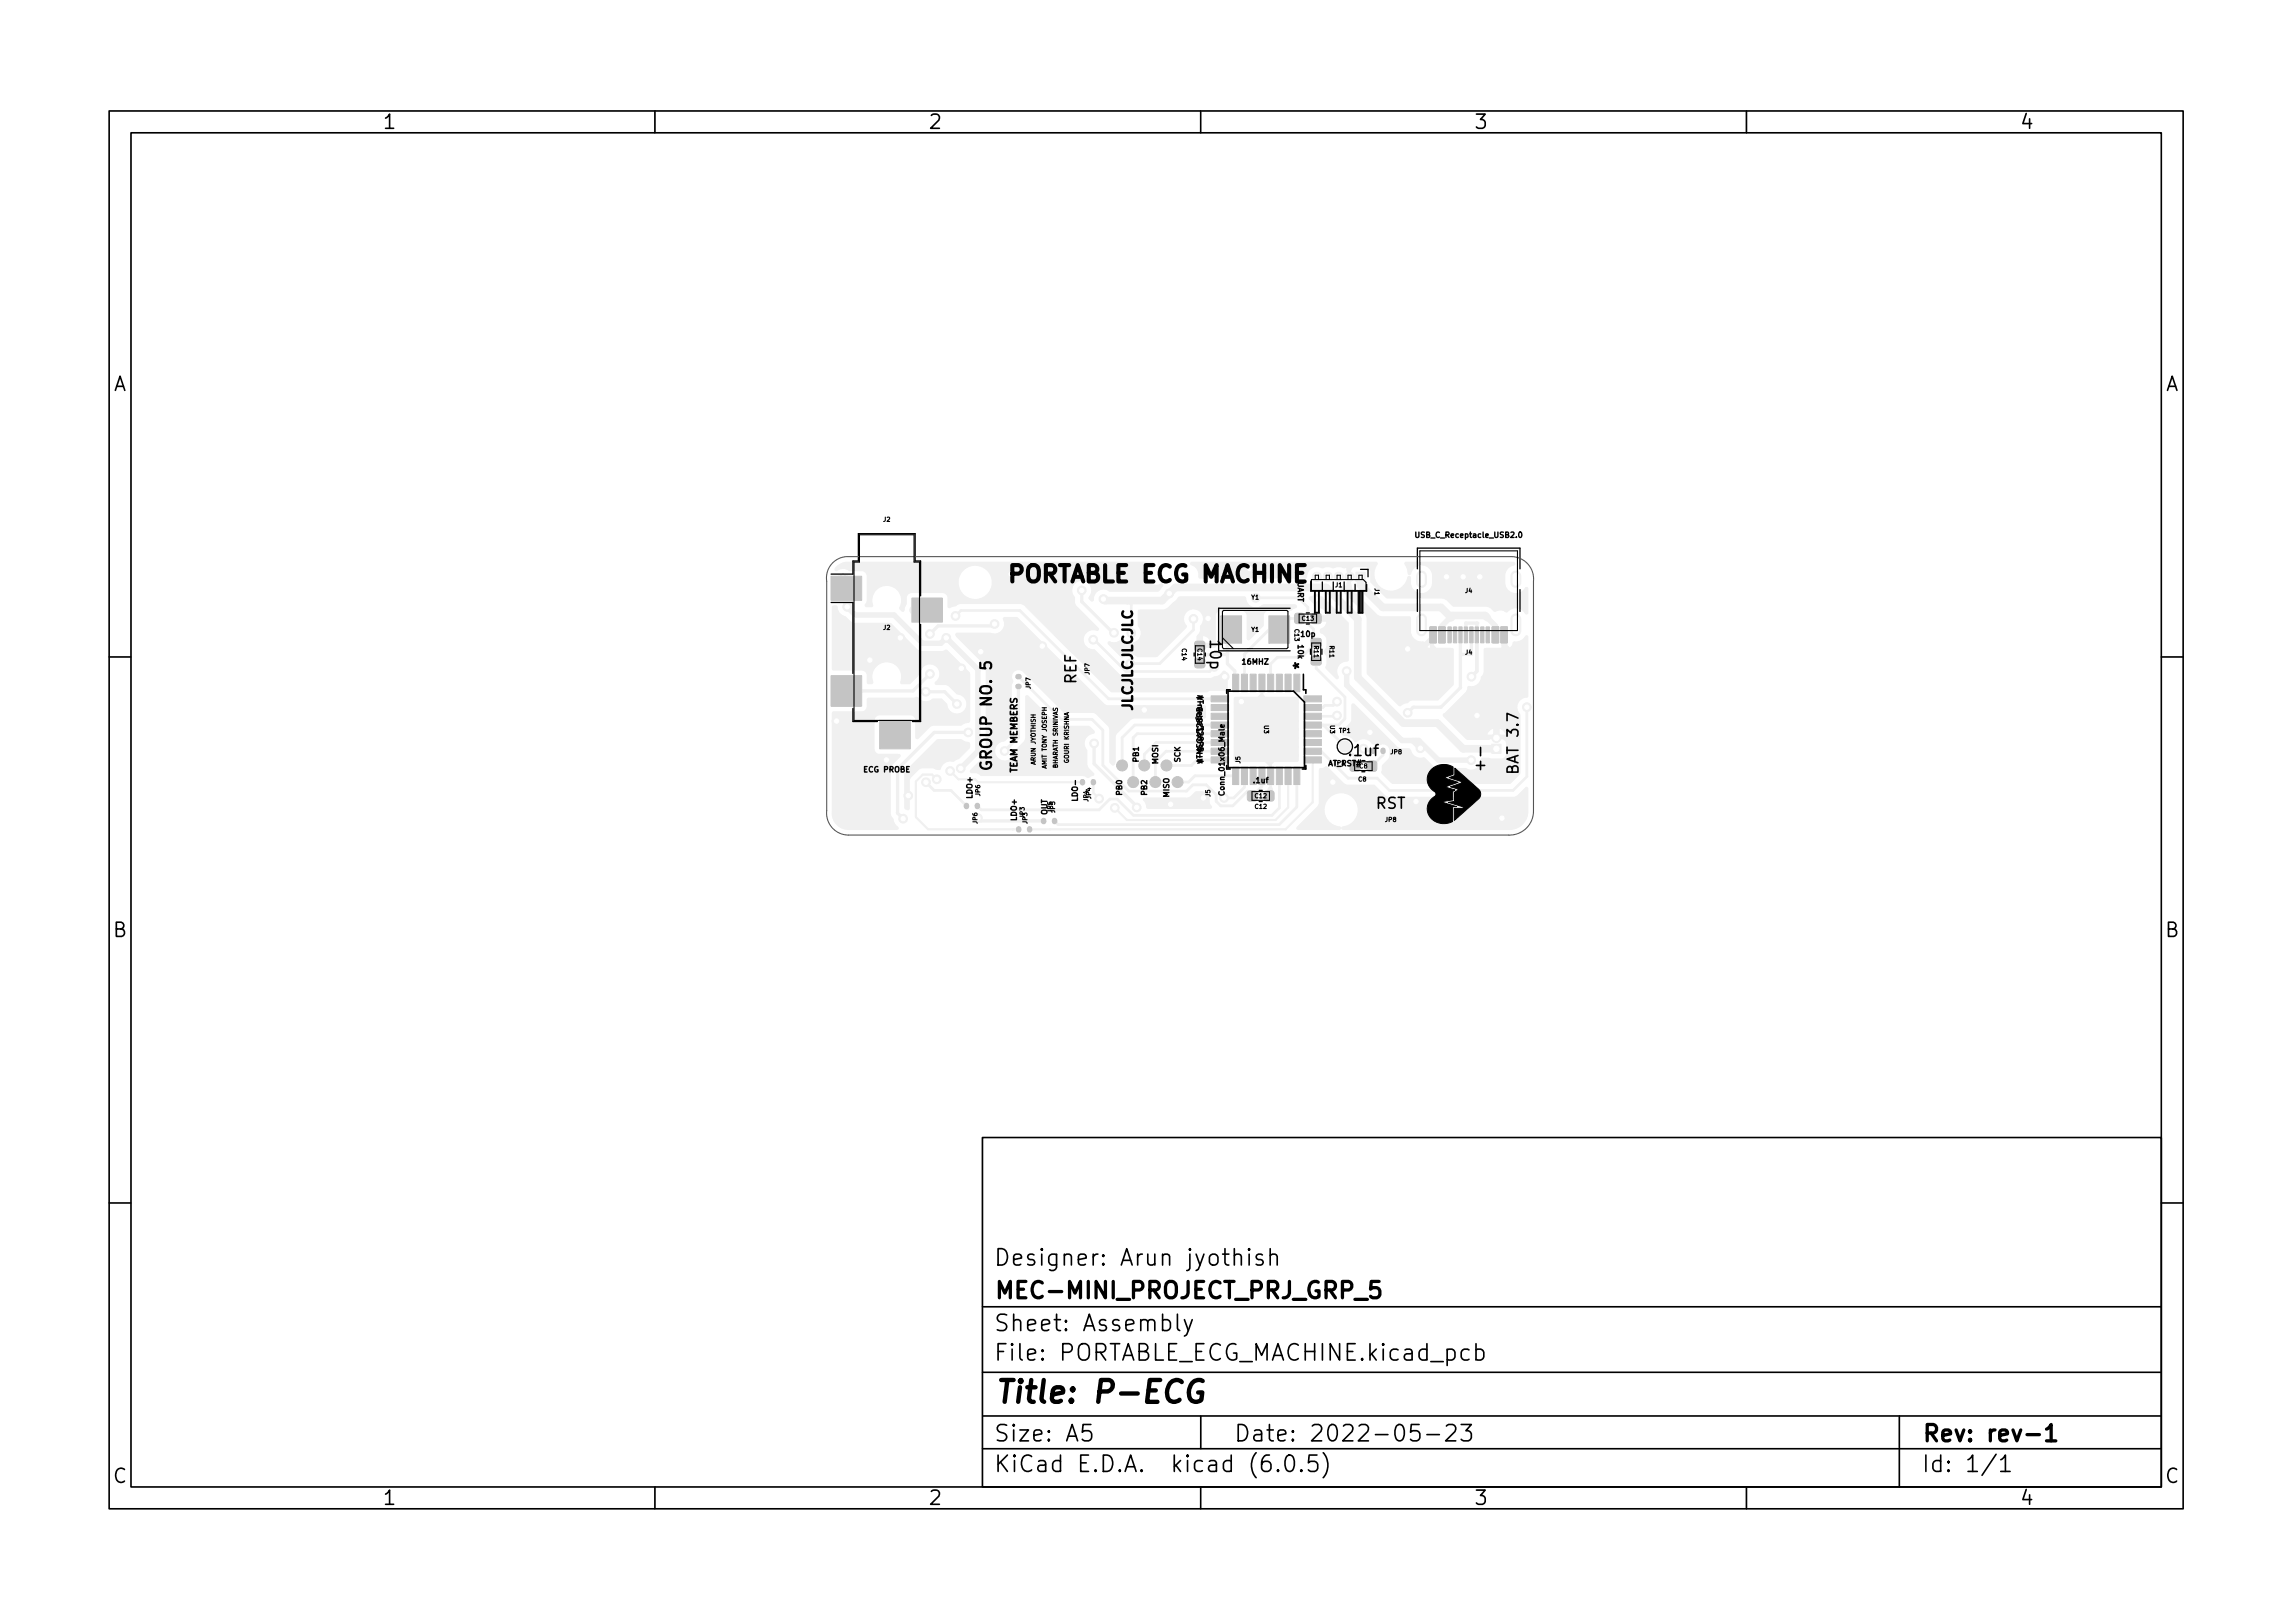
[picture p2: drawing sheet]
<svg xmlns="http://www.w3.org/2000/svg" width="210mm" height="148mm" viewBox="0 0 210 148" stroke-linecap="round" stroke-linejoin="round" font-family="sans-serif">
<defs><g id="words">
<text font-size="2.8" x="91" y="128.5">Title: P-ECG</text>
<g font-size="2.1">
<text x="92.6" y="53.3">PORTABLE ECG MACHINE</text>
<text x="91" y="118.9">MEC-MINI_PROJECT_PRJ_GRP_5</text>
<text x="91" y="115.9">Designer: Arun jyothish</text>
<text x="91" y="124.6">File: PORTABLE_ECG_MACHINE.kicad_pcb</text>
<text x="91" y="121.9">Sheet: Assembly</text>
<text x="91" y="134.8">KiCad E.D.A. kicad (6.0.5)</text>
<text x="91" y="132">Size: A5</text>
<text x="113" y="132">Date: 2022-05-23</text>
<text x="176" y="132">Rev: rev-1</text>
<text x="176" y="134.8">Id: 1/1</text>
</g>
<g font-size="1.8">
<text x="35" y="11.8">1</text>
<text x="85" y="11.8">2</text>
<text x="135" y="11.8">3</text>
<text x="185" y="11.8">4</text>
<text x="10.3" y="35.8">A</text>
<text x="198.4" y="35.8">A</text>
<text x="10.3" y="85.8">B</text>
<text x="198.4" y="85.8">B</text>
<text x="10.3" y="135.8">C</text>
<text x="35" y="137.8">1</text>
<text x="85" y="137.8">2</text>
<text x="135" y="137.8">3</text>
<text x="185" y="137.8">4</text>
<text x="198.4" y="135.8">C</text>
</g>
<g font-size="1.4">
<text x="110.8" y="58.7" transform="rotate(90 110.8 58.7)">10p</text>
<text x="98.6" y="62.7" transform="rotate(-90 98.6 62.7)">REF</text>
<text x="119.6" y="61.2" transform="rotate(-90 119.6 61.2)">*</text>
<text x="90.9" y="70.1" transform="rotate(-90 90.9 70.1)">GROUP NO. 5</text>
<text x="123.7" y="69.2">.1uf</text>
<text x="136.1" y="70.5" transform="rotate(-90 136.1 70.5)">+ -</text>
<text x="139.1" y="70.7" transform="rotate(-90 139.1 70.7)">BAT 3.7</text>
<text x="126" y="74.1">RST</text>
</g>
<text font-size="1.3" x="103.8" y="65.2" transform="rotate(-90 103.8 65.2)">JLCJLCJLCJLC</text>
<text font-size=".8" x="93.2" y="70.7" transform="rotate(-90 93.2 70.7)">TEAM MEMBERS</text>
<g font-size=".7">
<text x="118.9" y="53.2" transform="rotate(90 118.9 53.2)">UART</text>
<text x="129.9" y="49.2">USB_C_Receptacle_USB2.0</text>
<text x="118.9" y="59.1" transform="rotate(90 118.9 59.1)">10k</text>
<text x="119.2" y="58.3">10p</text>
<text x="113.9" y="60.8">16MHZ</text>
<text x="79.1" y="70.7">ECG PROBE</text>
<text x="104.3" y="69.8" transform="rotate(-90 104.3 69.8)">PB1</text>
<text x="106.1" y="70" transform="rotate(-90 106.1 70)">MOSI</text>
<text x="108.1" y="69.8" transform="rotate(-90 108.1 69.8)">SCK</text>
<text x="110.2" y="69.7" transform="rotate(-90 110.2 69.7)">ATMEGA328PB-A</text>
<text x="114.9" y="71.7">.1uf</text>
<text x="121.7" y="70.2">AT_RST#</text>
<text x="89.1" y="73.1" transform="rotate(-90 89.1 73.1)">LDO+</text>
<text x="93.1" y="75.1" transform="rotate(-90 93.1 75.1)">LDO+</text>
<text x="95.9" y="74.6" transform="rotate(-90 95.9 74.6)">OUT</text>
<text x="98.7" y="73.2" transform="rotate(-90 98.7 73.2)">LDO-</text>
<text x="102.8" y="72.8" transform="rotate(-90 102.8 72.8)">PB0</text>
<text x="105.1" y="72.8" transform="rotate(-90 105.1 72.8)">PB2</text>
<text x="107.1" y="73" transform="rotate(-90 107.1 73)">MISO</text>
<text x="112.2" y="72.6" transform="rotate(-90 112.2 72.6)">Conn_01x06_Male</text>
</g>
<g font-size=".6">
<text x="80.9" y="47.8">J2</text>
<text x="122.3" y="53.8">J1</text>
<text x="125.9" y="53.9" transform="rotate(90 125.9 53.9)">J1</text>
<text x="80.9" y="57.7">J2</text>
<text x="108.3" y="59.4" transform="rotate(90 108.3 59.4)">C14</text>
<text x="109.7" y="59.4" transform="rotate(90 109.7 59.4)">C14</text>
<text x="114.7" y="54.9">Y1</text>
<text x="114.7" y="57.8">Y1</text>
<text x="118.6" y="57.6" transform="rotate(90 118.6 57.6)">C13</text>
<text x="119.3" y="56.8">C13</text>
<text x="120.4" y="59.2" transform="rotate(90 120.4 59.2)">R11</text>
<text x="121.8" y="59.2" transform="rotate(90 121.8 59.2)">R11</text>
<text x="134.2" y="59.9">J4</text>
<text x="134.2" y="54.3">J4</text>
<text x="94.4" y="63.1" transform="rotate(-90 94.4 63.1)">JP7</text>
<text x="99.8" y="61.8" transform="rotate(-90 99.8 61.8)">JP7</text>
<text x="94.9" y="69.9" transform="rotate(-90 94.9 69.9)">ARUN JYOTHISH</text>
<text x="95.9" y="70.3" transform="rotate(-90 95.9 70.3)">AMIT TONY JOSEPH</text>
<text x="96.9" y="70.3" transform="rotate(-90 96.9 70.3)">BHARATH SRINIVAS</text>
<text x="97.9" y="69.8" transform="rotate(-90 97.9 69.8)">GOURI KRISHNA</text>
<text x="113.6" y="69.9" transform="rotate(-90 113.6 69.9)">J5</text>
<text x="115.8" y="66.4" transform="rotate(90 115.8 66.4)">U3</text>
<text x="121.9" y="66.4" transform="rotate(90 121.9 66.4)">U3</text>
<text x="122.2" y="70.1">TP1</text>
<text x="122.7" y="67.1">TP1</text>
<text x="124.5" y="71.6">C8</text>
<text x="124.6" y="70.4">C8</text>
<text x="127.4" y="69.1">JP8</text>
<text x="89.5" y="75.4" transform="rotate(-90 89.5 75.4)">JP6</text>
<text x="89.8" y="72.9" transform="rotate(-90 89.8 72.9)">JP6</text>
<text x="93.9" y="74.9" transform="rotate(-90 93.9 74.9)">JP3</text>
<text x="94.1" y="75.4" transform="rotate(-90 94.1 75.4)">JP3</text>
<text x="96.4" y="74.4" transform="rotate(-90 96.4 74.4)">JP5</text>
<text x="99.7" y="73.4" transform="rotate(-90 99.7 73.4)">JP4</text>
<text x="110.9" y="72.9" transform="rotate(-90 110.9 72.9)">J5</text>
<text x="115" y="73.1">C12</text>
<text x="115" y="74.1">C12</text>
<text x="126.9" y="75.3">JP8</text>
</g>
</g></defs>
<g fill="none" stroke="#f0f0f0" stroke-width=".5">
<path d="M77.6 55.6l.8 .7h3.5l2.6 2.6h1.7l.5-.5 2.9 2.9v7.5l-1.6 1.6M107.1 54.4h.1M131.3 58.1v.3l-.8 .8M132.8 56.6l-.7 .7M136.3 56.6l.7 .7M137.8 58.1v1l.3 .3M88.5 73.8v.1M89.5 73.8v.1M93.3 62.9h.1M93.3 62h.1M93.3 75.9v.1M94.3 75.9v.1"/>
<path d="M95.6 75.1v.1M96.6 75.1v.1M99.2 71.6v.1M100.2 71.6v.1M123.4 61.5v1.2l5.1 5.1h1.5l1.8 1.8h3M126.7 68.7v.1M129.5 67.8l.6 .7"/>
</g>
<g fill="#f0f0f0" stroke="#f0f0f0" stroke-width=".09">
<path d="M125.3 69.8l.2-.1 .6 .1v.1v.7h-.2h-.6l-.1-.2z"/>
<path d="M123.7 69.8l.2-.1 .6 .1 .1 .1-.1 .7h-.1h-.7v-.2z"/>
<path d="M136.7 68.1h.8v.9h-.8z"/>
<path d="M137.5 57.4h.6v1.5h-.6z"/>
<path d="M136.7 57.4h.6v1.5h-.6z"/>
<path d="M135.7 57.4h.3v1.5h-.3z"/>
<path d="M134.7 57.4h.3v1.5h-.3z"/>
<path d="M134.2 57.4h.3v1.5h-.3z"/>
<path d="M133.2 57.4h.3v1.5h-.3z"/>
<path d="M131.8 57.4h.6v1.5h-.6z"/>
<path d="M131 57.4h.6v1.5h-.6z"/>
<path d="M132.7 57.4h.3v1.5h-.3z"/>
<path d="M133.7 57.4h.3v1.5h-.3z"/>
<path d="M135.2 57.4h.3v1.5h-.3z"/>
<path d="M136.2 57.4h.3v1.5h-.3z"/>
<path d="M111.8 56.4h1.9v2.5h-1.9z"/>
<path d="M116.2 56.4h1.9v2.5h-1.9z"/>
<path d="M124.2 52.4h.9v.8h-.9z"/>
<path d="M115.9 72.5l.2-.1 .6 .1v.1v.7l-.2 .1-.6-.1-.1-.2z"/>
<path d="M114.3 72.5l.2-.1 .6 .1 .1 .1-.1 .7-.1 .1-.7-.1v-.2z"/>
<path d="M120.2 58.5h.8v.7h-.8z"/>
<path d="M120.2 60.2h.8v.6h-.8z"/>
<path d="M118.7 56.2h.1h.6l.1 .2-.1 .6-.1 .1-.6-.1-.1-.1z"/>
<path d="M120.2 56.2h.2h.6v.2v.6l-.2 .1-.6-.1-.1-.1z"/>
<path d="M118.5 61.7h.6v1.6h-.6z"/>
<path d="M117.7 61.7h.6v1.6h-.6z"/>
<path d="M116.9 61.7h.6v1.6h-.6z"/>
<path d="M116.1 61.7h.6v1.6h-.6z"/>
<path d="M115.3 61.7h.6v1.6h-.6z"/>
<path d="M114.5 61.7h.6v1.6h-.6z"/>
<path d="M113.7 61.7h.6v1.6h-.6z"/>
<path d="M112.9 61.7h.6v1.6h-.6z"/>
<path d="M111 63.7h1.6v.6h-1.6z"/>
<path d="M111 64.5h1.6v.6h-1.6z"/>
<path d="M111 65.3h1.6v.6h-1.6z"/>
<path d="M111 66.1h1.6v.6h-1.6z"/>
<path d="M111 66.9h1.6v.6h-1.6z"/>
<path d="M111 67.7h1.6v.6h-1.6z"/>
<path d="M111 68.5h1.6v.6h-1.6z"/>
<path d="M111 69.3h1.6v.6h-1.6z"/>
<path d="M112.9 70.2h.6v1.6h-.6z"/>
<path d="M113.7 70.2h.6v1.6h-.6z"/>
<path d="M114.5 70.2h.6v1.6h-.6z"/>
<path d="M115.3 70.2h.6v1.6h-.6z"/>
<path d="M116.1 70.2h.6v1.6h-.6z"/>
<path d="M116.9 70.2h.6v1.6h-.6z"/>
<path d="M117.7 70.2h.6v1.6h-.6z"/>
<path d="M118.5 70.2h.6v1.6h-.6z"/>
<path d="M119.5 69.3h1.6v.6h-1.6z"/>
<path d="M119.5 68.5h1.6v.6h-1.6z"/>
<path d="M119.5 67.7h1.6v.6h-1.6z"/>
<path d="M119.5 66.9h1.6v.6h-1.6z"/>
<path d="M119.5 66.1h1.6v.6h-1.6z"/>
<path d="M119.5 65.3h1.6v.6h-1.6z"/>
<path d="M119.5 64.5h1.6v.6h-1.6z"/>
<path d="M119.5 63.7h1.6v.6h-1.6z"/>
<path d="M109.5 60.3h.2h.6l.1 .2-.1 .6-.1 .1-.7-.1-.1-.2z"/>
<path d="M109.5 58.8l.2-.1 .6 .1 .1 .1-.1 .6-.1 .1-.7-.1-.1-.1z"/>
<path d="M83.5 54.8h2.8v2.2h-2.8z"/>
<path d="M76.1 52.8h2.8v2.2h-2.8z"/>
<path d="M76.1 61.9h2.8v2.8h-2.8z"/>
<path d="M80.6 66h2.8v2.6h-2.8z"/>
<path d="M120.9 70.4l.7-.2 1.5 1.5 .2 .2h2.6l1 1 .3 .1h11.4l.4-.1 .8-.8h.1l.1 .1v2.2a1.67 1.67 0 0 1-1.8 1.6l-15.2-.1v-.2l.5-.1 .4-.3 .4-.6a1.57 1.57 0 0 0-.9-2l-.6-.1-.6 .1-.5 .5-.3 .4a1.6 1.6 0 0 0 1.4 2.2v.1l-.1 .1h-3.8l-.1-.1v-.2l1.9-1.8 .2-.3z"/>
<path d="M76.3 55.5h.4l.1 .4 .2 .4 .5 .2 .4 .4 .3 .2h3.4l2.6 2.5 2.1 .1 .4-.2 2.1 2.2v4.4l-.4 .1-.4 .2h-2.6l-.2 .1-1.2 1.2-.1-.2v-1.6l-.3-.4h-3.1l-.3 .1-.1 .3v2.9l.4 .3h1.9l.1 .1-.1 .1-.7 .7-.1 .4v4.1l.3 .8 .4 .5v.1l-.1 .1h-4.6a1.49 1.49 0 0 1-1.3-1.7v-9l.1-.1 2.8-.1 .2-.3v-.7l.2-.2h4.5a.97 .97 0 0 0 1.4 .1h.7l.6 .5a.91 .91 0 0 0 .9 .9 .91 .91 0 0 0 .9-.9 .91 .91 0 0 0-.9-.9l-.9-.9h-1a.27 .27 0 0 1 .1-.4 .91 .91 0 0 0-.4-1.4 .91 .91 0 0 0-1.2 .7l-.9 1h-.8l-.1-.1v-.1a1.36 1.36 0 0 0-1.4-1.8l-.4 .1-.6 .5-.2 .6 .1 .7-.1 .1h-.4l-.1-.8a.5 .5 0 0 0-.4-.4l-2.7-.1z"/>
<path d="M82.9 70.7l2.9-3h2.2l.8 .3v.5l-.9 .9-.5 .3h-.6l-.5 .4a.43 .43 0 0 1-.3 .4 .43 .43 0 0 1-.5-.2h-1l-.3 .1-.8 .9-.1 .3v2.4l-.1 .2-.2-.1-.1-.1z"/>
<path d="M104.8 73.1h4l.3-.1 .4-.5h.7l.6 .5v.6l.2 .3-.1 .1h-5.7h-.1l-.1-.4-.3-.4z"/>
<path d="M116.3 72.1a.19 .19 0 0 1 .2 .1 .19 .19 0 0 1 0 .2v.7h-.4l-.1-.1v-.5z"/>
<path d="M123.9 64.5h.2l3.9 3.9 .3 .2h.8l.1 .1a.97 .97 0 0 0 1.3 .7l.8 .8 .3 .2h2.6l.7 .1 .3-.1 .3-.3 .2-.6h1.9l.4-.3v-1.4l-.4-.2-3.2 .1-2.1-2.1a.24 .24 0 0 1 .1-.3l1.9-1.9 .1-.3a.21 .21 0 0 1 .3-.2 1.02 1.02 0 0 0 1.1-1l.2-.3v-2.2h1.5l.4-.5h.1l.1 .5a.67 .67 0 0 0 .6-.6 1.23 1.23 0 0 0 1.1-.6l.2 .1-.1 5.5a.95 .95 0 0 0-.9 .6 .95 .95 0 0 0 .3 1.1v1.8h-1.3l-.3-.4-.3-.2-.1 .6h-.5v-.6l-.3 .2-.3 .4h3.1l-.1 3.5-.9 .9h-10.7l-1-.9v-.7l.7-.7v-.7a.67 .67 0 0 0-1.1-.4l-.5-.2-.3-.3-.4-.1h-.4l-.5 .2-.3-.4-.7-.2-.2-.2v-.1l.9-.9z"/>
<path d="M87.6 58h3.1h.3a.96 .96 0 0 0 .9-1.4l.1-.1 1.2 .1 8.1 8 9.1 .1 .1 .9-.2 .2h-6.4h-.3l-1.4 1.5v2.5a.21 .21 0 0 1-.3 .2l-.2-.2v-2.9l-.3-.5-.9-1-.3-.1-2.8-.1-3.7-3.7a.65 .65 0 0 0-.9 0 .65 .65 0 0 0 0 .9l-.2 .4v4.4l-.7 .7a.91 .91 0 0 0-.7 1.2 .91 .91 0 0 0 1.3 .5l.3-.3 .2-.5 .8-.8 .2-.3v-3.9v-.1h.2l2.7 2.7 .3 .1h2.6l.5 .5-.1 .1-.4 .2a.91 .91 0 0 0-.3 1.3l.1 .2v1.3l.6 .8v.1l-.5 .2-.5-.2h-9.3l-.4-.2-.6-.1v-.2l1.3-1.2 .1-.4 .1-7.7-.3-.4-2.5-2.5z"/>
<path d="M113.1 63.9h2.2a.26 .26 0 0 1 .3-.3 .26 .26 0 0 1 .3 .2l2.9 .1 .2 .1-.1 5.7h-.1h-2.1a.26 .26 0 0 1-.3 .3 .26 .26 0 0 1-.2-.2l-3.1-.1v-5.3z"/>
<path d="M122.8 53.8l.3-.2 .3 .1 .1-.5h.2l.1 .7 .2 .3 2.3 2.2 .4 .1h2.5v1.3a1.01 1.01 0 0 0 1 1 .28 .28 0 0 1 .3 .3l.2 .2 .3 .1v-.4l.2-.1 .4 .5h1.5v3.3l-1.3 1.4h-2.4l-1.2 .5-2.9-2.9-.1-5.3-.2-.3-2.2-2.2z"/>
<path d="M76.6 52l.5-.4 .6-.1h27.8l.2 .1a1.2 1.2 0 0 0-.8 1.2l.3 .5 .3 .2 .5 .1 .3-.1a.13 .13 0 0 1 .2 0 .13 .13 0 0 1 0 .2l-.4 .4h-4.4l-.4-.1a.91 .91 0 0 0-1.1 .9l-.2 .2-.2-.4a.96 .96 0 0 0 .1-1.1l-.3-.3-.4-.1h-.4l-.3 .2h-7.6v-.2a1.57 1.57 0 0 0-1.7-1.4l-.5 .1-.4 .3-.3 .4-.2 .4a1.56 1.56 0 0 0 1.3 1.9l.6-.1 .7-.3 .4-.6 .1-.5h7.6l-.2 .3-.1 .4 .2 .6 .1 .6 2.1 2.3-.1 .1h-.3a.91 .91 0 0 0-.9 .6 .91 .91 0 0 0 .4 1.1l.6 .1 2.4 2.5 .3 .1h7.8l.9-.2 .5-.4 .2 .2v1.4l-.1 .1h-1.5l-.3 .2h-8.7l-8.1-8.1h-5.7l-1.1 .3-.1-1.1-.4-.2h-3.1l-.3 .4v.6l-.2 .7h-.2l-.2-.3 .2-.6a1.36 1.36 0 0 0-1.5-1.5l-.4 .1-.6 .5-.2 .6v.7l-.5 .1-.1-.1 .1-.5v-2.3l-.1-.3-.3-.1h-1.2l-.5-.2h-.3l-.4 .2-.1-.2z"/>
<path d="M120 54.7h1.2l1.6 1.7h-1.2a.72 .72 0 0 0-.7-.7v.7h1.9l.7 .6v3.4v.1l-.6 .2a.9 .9 0 0 0-.3 1.2 .15 .15 0 0 1 0 .2 .15 .15 0 0 1-.2 0l-.9-.9 .1-.4a1.04 1.04 0 0 0-.3-1v-.1l.3-.6a.91 .91 0 0 0-.4-1.1l-.2-.1a.32 .32 0 0 1 .3-.4l.2-.3 .1-.3-1.1-.1-.1-1.4-.4-.5z"/>
<path d="M104.3 55.9l2.4-.1 .4-.2 1-.9h5.9h.1l.1 .4a.91 .91 0 0 0 1.1 .5l.4-.2h2.9a.14 .14 0 0 1 .2 .1 .14 .14 0 0 1-.1 .2l-.5 .2h-2.2l-.3 .4v1l-1.3 1.3-.1-.1v-2.1l-.2-.4-.3-.1h-2.2l-.3 .5v2.5h-.4a.72 .72 0 0 0-.7-.7v.7h1.1v.4h-.8l-.3 .1h-.5v-1.1l.2-.4 .1-.5a.92 .92 0 0 0 0-1.3 .92 .92 0 0 0-1.3-.1 .92 .92 0 0 0 0 1.3v.2l-2.8 2.6h-1.7l-.4-.2h-.4l-.6 .3-1.3-1.3a.27 .27 0 0 1 .5 0l.5-.2a.28 .28 0 0 1 .5 0 .93 .93 0 0 0 1.3-.1 .93 .93 0 0 0 0-1.3z"/>
<path d="M109.1 51.5h17l.1 .1-.3 .6a1.56 1.56 0 0 0 1.3 1.9h.6l.5-.2 .4-.4 .4-.7 .1 .1v.5a1.01 1.01 0 0 0 1 1 1.01 1.01 0 0 0 1-1v-.9l-.3-.5a1.03 1.03 0 0 0-1.7 .6h-.2l-.1-.5-.2-.5 .1-.1h9.9a.13 .13 0 0 1 .1 .1 .13 .13 0 0 1-.1 .2l-.5 .2-.3 .4v1a1.04 1.04 0 0 0 .8 .9 1.04 1.04 0 0 0 1.1-.5l.2 .1v2.2l-.1 .1h-.1a1.09 1.09 0 0 0-1.8-.2l-.5-.1-.6 .1-.5-.4-.3-.1h-3l-.6-.6-.5-.1h-4.9l-1.5-1.5v-1l-.3-.4h-1.4l-.2 .4a.13 .13 0 0 1-.1 .1 .13 .13 0 0 1-.1 0l-.1-.5-.2 .1-.7-.1-.3 .1-.7-.1-.3 .1-.7-.1-.5 .2-.2 .3-.1 .5h-.1h-9.7h-.1a1.03 1.03 0 0 0-.2-.9l-.3-.2a.21 .21 0 0 1-.2-.3z"/>
<circle cx="137.1" cy="67.6" r=".42"/>
<circle cx="123.6" cy="52.8" r=".42"/>
<circle cx="122.6" cy="52.8" r=".42"/>
<circle cx="121.6" cy="52.8" r=".42"/>
<circle cx="120.6" cy="52.8" r=".42"/>
<circle cx="107.9" cy="71.6" r=".5"/>
<circle cx="106.9" cy="70.1" r=".5"/>
<circle cx="105.8" cy="71.6" r=".5"/>
<circle cx="104.8" cy="70.1" r=".5"/>
<circle cx="103.8" cy="71.6" r=".5"/>
<circle cx="102.8" cy="70.1" r=".5"/>
<circle cx="123.2" cy="68.4" r=".5"/>
<circle cx="83.2" cy="72.9" r=".4"/>
<circle cx="110.7" cy="56.6" r=".4"/>
<circle cx="129" cy="59.4" r=".4"/>
<circle cx="88.1" cy="61.2" r=".4"/>
<circle cx="107.2" cy="73.7" r=".4"/>
<circle cx="120.6" cy="54.9" r=".4"/>
<circle cx="132.5" cy="52.8" r=".4"/>
<circle cx="82.5" cy="58.4" r=".4"/>
<circle cx="95.5" cy="59.2" r=".4"/>
<circle cx="76.6" cy="66" r=".4"/>
<circle cx="79.7" cy="60.4" r=".4"/>
<circle cx="81.2" cy="69.6" r=".4"/>
<circle cx="113.7" cy="64.3" r=".4"/>
<circle cx="135.6" cy="52.8" r=".4"/>
<circle cx="134" cy="52.8" r=".4"/>
<circle cx="104.8" cy="65" r=".4"/>
<circle cx="89.8" cy="59.7" r=".4"/>
<circle cx="110.2" cy="73.1" r=".4"/>
<circle cx="137.6" cy="74.9" r=".4"/>
<circle cx="122.1" cy="71.6" r=".4"/>
<circle cx="129.7" cy="73.4" r=".4"/>
<circle cx="135.3" cy="65.5" r=".4"/>
<circle cx="125.5" cy="67.1" r=".4"/>
<circle cx="112.2" cy="62" r=".4"/>
<circle cx="92" cy="68.8" r=".4"/>
<circle cx="86.7" cy="58.4" r=".4"/>
<circle cx="77.6" cy="55.6" r=".4"/>
<circle cx="88" cy="70.4" r=".4"/>
<circle cx="129" cy="65.3" r=".4"/>
<circle cx="134.8" cy="62" r=".4"/>
<circle cx="115" cy="54.7" r=".4"/>
<circle cx="101.1" cy="54.9" r=".4"/>
<circle cx="107.1" cy="54.3" r=".4"/>
<circle cx="84.8" cy="71.6" r=".4"/>
<circle cx="89.6" cy="74.9" r=".4"/>
<circle cx="77.2" cy="53" r=".4"/>
<circle cx="112.1" cy="73.1" r=".4"/>
<circle cx="83.8" cy="55.9" r=".4"/>
<circle cx="85.2" cy="61.7" r=".4"/>
<circle cx="85.2" cy="58.1" r=".4"/>
<circle cx="91.1" cy="57.1" r=".4"/>
<circle cx="84.8" cy="63.3" r=".4"/>
<circle cx="87.7" cy="64.5" r=".4"/>
<circle cx="134.8" cy="69.6" r=".4"/>
<circle cx="130.1" cy="68.5" r=".4"/>
<circle cx="123.4" cy="61.5" r=".4"/>
<circle cx="104.1" cy="73.9" r=".4"/>
<circle cx="100.2" cy="68.1" r=".4"/>
<circle cx="88.7" cy="67.1" r=".4"/>
<circle cx="82.7" cy="75" r=".4"/>
<circle cx="109.3" cy="56.7" r=".4"/>
<circle cx="122.5" cy="65.5" r=".4"/>
<circle cx="122.5" cy="64.3" r=".4"/>
<circle cx="87.5" cy="56.4" r=".4"/>
<circle cx="139.9" cy="64.8" r=".4"/>
<circle cx="102.1" cy="57.9" r=".4"/>
<circle cx="99.1" cy="54.1" r=".4"/>
<circle cx="100.2" cy="58.6" r=".4"/>
<circle cx="100.7" cy="73.1" r=".4"/>
<circle cx="102.1" cy="74" r=".4"/>
<circle cx="85.8" cy="71.4" r=".4"/>
<circle cx="87" cy="70.6" r=".4"/>
</g>
<path d="M130.2 52.7v.6M130.2 56.7v1.1M138.9 52.7v.6M138.9 56.7v1.1" fill="none" stroke="#f0f0f0" stroke-width="1"/>
<g fill="none" stroke="#f0f0f0" stroke-width=".3">
<path d="M91.1 57.1l-.2 .2h-5l-.7 .8M99.1 54.1v1l2.9 2.8h.1M110.6 59.9h1.9M112.8 57.6l-.3 .4v2.8l.6 .7v1h.1M132.1 57.3v.8M133.8 58.1v4.9l-1.8 1.8h-2.5l-.5 .5M133.8 59.9h1M134.3 57.1v1M134.3 57.1h1M134.3 57.1h.1M134.8 58.1v1.8M135.3 57.1h.1"/>
<path d="M135.3 57.1v4.4l-.5 .5M137 57.3v.8M84.8 63.3h1.7l1.2 1.2M85.2 61.7l-1.6 1.6h-6.1M88.7 67.1h-3.1l-3.4 3.3v4.1l.5 .5M89.6 74.9l.2 .3h5.8M93.3 62.9v4.6l-1.3 1.3M95.6 75.2h.1M100.2 68.1v1.8l3.9 3.9v.1"/>
</g>
<g fill="none" stroke="#f0f0f0" stroke-width=".25">
<path d="M87.5 56.4l.5-.5h5.4l8.2 8.1h10.2M100.2 58.6l3 2.9h7.6M103.3 55l.3 .3v2.7M109.3 56.7v1l-3.1 3.1h-2.7M110.6 59.9l-.7 .7M115 54.7h3.9l.9 .9v1.5l.5 .5M119 56.6h-.8l-1 1h-.9l-2.3 2.3v2.6M120.3 58.6l.3 .3-1.4 1.3h-2.2l-.6 .6v1.7M84.8 71.6l.8 .8h1.5l1.5 1.4M93.3 62l3.9 3.9h2.8l1 1v3.2l2.4 2.3h5.3l.6-.5h1.2l.9 .9v.6l.4 .4h1.1l1.4-1.3 .4 .4 .9-.9v-1M111.8 66.4h-7.8l-1.2 1.2v2.5M111.8 68.8h-5l-1 1v1.8"/>
<path d="M111.8 69.6h-2.1l-.5 .5h-2.3M111.8 68h-5.9l-1.1 1.1v1M111.8 67.2h-7.6l-.4 .4v4M113.2 71h-3.7l-.6 .6h-1M114 71v1.1l-1 1h-.9M115.6 62.5v1.1l-.7 .7h-1.2l2.1 2v3.2l.6 .6v2l-.1 .1v.7M117.2 71v3l-.7 .7h-12.7l-1.5-1.5h-.6l-1 1h-10.8l-.4-.4M118.8 71v2.9l-1.6 1.6h-20.3l-.3-.3M120.6 60.5v.7l2.6 2.6v2l-.6 .6h-2.3M121.2 66.4l2.9 2.9v.9M122.5 64.3l-.3 .3h-.8l-.2 .2h-.9M122.5 65.5l-.1 .1h-2.1"/>
<path d="M126.7 68.8v.3l-1 1.1M139.9 64.8v6.3l-1.3 1.3h-11.3l-1.1-1.1h-2.7l-2.5-2.5h-.7"/>
</g>
<path d="M101.1 54.9l.1 .1h5.3l1.2-1.2h13.8l2.9 2.9v5.3l4.2 4.2h3.1l2.3 2.4h2.9M107.1 54.4h.1M124.6 52.8v.8l2.1 2h5.3l1 1M132.8 56.6l.2-.2h3.1l.2 .2" fill="none" stroke="#f0f0f0" stroke-width=".7"/>
<path d="M85.8 71.4l-.4-.5h-.9l-.6 .7v3.2l1.1 1.1h8.3M87 70.6l.8 .8h1.5l.3 .2h9.6M100.2 71.6v1l.5 .5M118 71v2.9l-1.1 1.2h-13.7l-1.1-1.1M120.3 69.6v3.9l-2.5 2.4h-23.5" fill="none" stroke="#f0f0f0" stroke-width=".2"/>
<g fill="#fff" stroke="#fff" stroke-width=".09">
<circle cx="83.2" cy="72.9" r=".2"/>
<circle cx="110.7" cy="56.6" r=".2"/>
<circle cx="129" cy="59.4" r=".2"/>
<circle cx="88.1" cy="61.2" r=".2"/>
<circle cx="107.2" cy="73.7" r=".2"/>
<circle cx="120.6" cy="54.9" r=".2"/>
<circle cx="132.5" cy="52.8" r=".2"/>
<circle cx="82.5" cy="58.4" r=".2"/>
<circle cx="95.5" cy="59.2" r=".2"/>
<circle cx="76.6" cy="66" r=".2"/>
<circle cx="79.7" cy="60.4" r=".2"/>
<circle cx="81.2" cy="69.6" r=".2"/>
<circle cx="113.7" cy="64.3" r=".2"/>
<circle cx="135.6" cy="52.8" r=".2"/>
<circle cx="134" cy="52.8" r=".2"/>
<circle cx="104.8" cy="65" r=".2"/>
<circle cx="89.8" cy="59.7" r=".2"/>
<circle cx="110.2" cy="73.1" r=".2"/>
<circle cx="137.6" cy="74.9" r=".2"/>
<circle cx="122.1" cy="71.6" r=".2"/>
<circle cx="129.7" cy="73.4" r=".2"/>
<circle cx="135.3" cy="65.5" r=".2"/>
<circle cx="125.5" cy="67.1" r=".2"/>
<circle cx="112.2" cy="62" r=".2"/>
<circle cx="92" cy="68.8" r=".2"/>
<circle cx="86.7" cy="58.4" r=".2"/>
<circle cx="77.6" cy="55.6" r=".2"/>
<circle cx="88" cy="70.4" r=".2"/>
<circle cx="129" cy="65.3" r=".2"/>
<circle cx="134.8" cy="62" r=".2"/>
<circle cx="101.1" cy="54.9" r=".2"/>
<circle cx="107.1" cy="54.3" r=".2"/>
<circle cx="84.8" cy="71.6" r=".2"/>
<circle cx="89.6" cy="74.9" r=".2"/>
<circle cx="77.2" cy="53" r=".2"/>
<circle cx="112.1" cy="73.1" r=".2"/>
<circle cx="83.8" cy="55.9" r=".2"/>
<circle cx="85.2" cy="61.7" r=".2"/>
<circle cx="85.2" cy="58.1" r=".2"/>
<circle cx="91.1" cy="57.1" r=".2"/>
<circle cx="84.8" cy="63.3" r=".2"/>
<circle cx="87.7" cy="64.5" r=".2"/>
<circle cx="134.8" cy="69.6" r=".2"/>
<circle cx="130.1" cy="68.5" r=".2"/>
<circle cx="123.4" cy="61.5" r=".2"/>
<circle cx="104.1" cy="73.9" r=".2"/>
<circle cx="100.2" cy="68.1" r=".2"/>
<circle cx="88.7" cy="67.1" r=".2"/>
<circle cx="82.7" cy="75" r=".2"/>
<circle cx="109.3" cy="56.7" r=".2"/>
<circle cx="122.5" cy="65.5" r=".2"/>
<circle cx="122.5" cy="64.3" r=".2"/>
<circle cx="87.5" cy="56.4" r=".2"/>
<circle cx="139.9" cy="64.8" r=".2"/>
<circle cx="102.1" cy="57.9" r=".2"/>
<circle cx="99.1" cy="54.1" r=".2"/>
<circle cx="100.2" cy="58.6" r=".2"/>
<circle cx="100.7" cy="73.1" r=".2"/>
<circle cx="102.1" cy="74" r=".2"/>
<circle cx="85.8" cy="71.4" r=".2"/>
<circle cx="87" cy="70.6" r=".2"/>
<circle cx="122.9" cy="74.2" r="1.05"/>
<circle cx="85.8" cy="74.2" r="1.05"/>
<circle cx="127.4" cy="52.6" r="1.05"/>
<circle cx="89.3" cy="53.3" r="1.05"/>
<circle cx="137.1" cy="68.6" r=".25"/>
<circle cx="137.1" cy="67.6" r=".25"/>
<circle cx="131.7" cy="56.7" r=".32"/>
<circle cx="137.4" cy="56.7" r=".32"/>
<circle cx="124.6" cy="52.8" r=".25"/>
<circle cx="123.6" cy="52.8" r=".25"/>
<circle cx="122.6" cy="52.8" r=".25"/>
<circle cx="121.6" cy="52.8" r=".25"/>
<circle cx="120.6" cy="52.8" r=".25"/>
<circle cx="81.2" cy="55" r=".85"/>
<circle cx="81.2" cy="62" r=".85"/>
</g>
<path d="M130.2 52.7v.6M130.2 56.7v1.1M138.9 52.7v.6M138.9 56.7v1.1" fill="none" stroke="#fff" stroke-width=".6"/>
<path d="M88.5 73.8v.1M89.5 73.8v.1M93.3 62.9h.1M93.3 62h.1M93.3 75.9v.1M94.3 75.9v.1M95.6 75.1v.1M96.6 75.1v.1M99.2 71.6v.1M100.2 71.6v.1M126.7 68.7v.1" fill="none" stroke="#c4c4c4" stroke-width=".5"/>
<g fill="#c4c4c4" stroke="#c4c4c4" stroke-width=".09">
<path d="M125.3 69.8l.2-.1 .6 .1v.1v.7h-.2h-.6l-.1-.2z"/>
<path d="M123.7 69.8l.2-.1 .6 .1 .1 .1-.1 .7h-.1h-.7v-.2z"/>
<path d="M137.5 57.4h.6v1.5h-.6z"/>
<path d="M136.7 57.4h.6v1.5h-.6z"/>
<path d="M135.7 57.4h.3v1.5h-.3z"/>
<path d="M134.7 57.4h.3v1.5h-.3z"/>
<path d="M134.2 57.4h.3v1.5h-.3z"/>
<path d="M133.2 57.4h.3v1.5h-.3z"/>
<path d="M131.8 57.4h.6v1.5h-.6z"/>
<path d="M131 57.4h.6v1.5h-.6z"/>
<path d="M132.7 57.4h.3v1.5h-.3z"/>
<path d="M133.7 57.4h.3v1.5h-.3z"/>
<path d="M135.2 57.4h.3v1.5h-.3z"/>
<path d="M136.2 57.4h.3v1.5h-.3z"/>
<path d="M111.8 56.4h1.9v2.5h-1.9z"/>
<path d="M116.2 56.4h1.9v2.5h-1.9z"/>
<path d="M115.9 72.5l.2-.1 .6 .1v.1v.7l-.2 .1-.6-.1-.1-.2z"/>
<path d="M114.3 72.5l.2-.1 .6 .1 .1 .1-.1 .7-.1 .1-.7-.1v-.2z"/>
<path d="M120.2 58.5h.8v.7h-.8z"/>
<path d="M120.2 60.2h.8v.6h-.8z"/>
<path d="M118.7 56.2h.1h.6l.1 .2-.1 .6-.1 .1-.6-.1-.1-.1z"/>
<path d="M120.2 56.2h.2h.6v.2v.6l-.2 .1-.6-.1-.1-.1z"/>
<path d="M118.5 61.7h.6v1.6h-.6z"/>
<path d="M117.7 61.7h.6v1.6h-.6z"/>
<path d="M116.9 61.7h.6v1.6h-.6z"/>
<path d="M116.1 61.7h.6v1.6h-.6z"/>
<path d="M115.3 61.7h.6v1.6h-.6z"/>
<path d="M114.5 61.7h.6v1.6h-.6z"/>
<path d="M113.7 61.7h.6v1.6h-.6z"/>
<path d="M112.9 61.7h.6v1.6h-.6z"/>
<path d="M111 63.7h1.6v.6h-1.6z"/>
<path d="M111 64.5h1.6v.6h-1.6z"/>
<path d="M111 65.3h1.6v.6h-1.6z"/>
<path d="M111 66.1h1.6v.6h-1.6z"/>
<path d="M111 66.9h1.6v.6h-1.6z"/>
<path d="M111 67.7h1.6v.6h-1.6z"/>
<path d="M111 68.5h1.6v.6h-1.6z"/>
<path d="M111 69.3h1.6v.6h-1.6z"/>
<path d="M112.9 70.2h.6v1.6h-.6z"/>
<path d="M113.7 70.2h.6v1.6h-.6z"/>
<path d="M114.5 70.2h.6v1.6h-.6z"/>
<path d="M115.3 70.2h.6v1.6h-.6z"/>
<path d="M116.1 70.2h.6v1.6h-.6z"/>
<path d="M116.9 70.2h.6v1.6h-.6z"/>
<path d="M117.7 70.2h.6v1.6h-.6z"/>
<path d="M118.5 70.2h.6v1.6h-.6z"/>
<path d="M119.5 69.3h1.6v.6h-1.6z"/>
<path d="M119.5 68.5h1.6v.6h-1.6z"/>
<path d="M119.5 67.7h1.6v.6h-1.6z"/>
<path d="M119.5 66.9h1.6v.6h-1.6z"/>
<path d="M119.5 66.1h1.6v.6h-1.6z"/>
<path d="M119.5 65.3h1.6v.6h-1.6z"/>
<path d="M119.5 64.5h1.6v.6h-1.6z"/>
<path d="M119.5 63.7h1.6v.6h-1.6z"/>
<path d="M109.5 60.3h.2h.6l.1 .2-.1 .6-.1 .1-.7-.1-.1-.2z"/>
<path d="M109.5 58.8l.2-.1 .6 .1 .1 .1-.1 .6-.1 .1-.7-.1-.1-.1z"/>
<path d="M83.5 54.8h2.8v2.2h-2.8z"/>
<path d="M76.1 52.8h2.8v2.2h-2.8z"/>
<path d="M76.1 61.9h2.8v2.8h-2.8z"/>
<path d="M80.6 66h2.8v2.6h-2.8z"/>
<circle cx="107.9" cy="71.6" r=".5"/>
<circle cx="106.9" cy="70.1" r=".5"/>
<circle cx="105.8" cy="71.6" r=".5"/>
<circle cx="104.8" cy="70.1" r=".5"/>
<circle cx="103.8" cy="71.6" r=".5"/>
<circle cx="102.8" cy="70.1" r=".5"/>
</g>
<path d="M131.2 70.4a1.66 1.66 0 0 1 1.9-.2v.7l-.6 .2-.1 .1 1.2 .4-1 .4v.1l.7 .2-.2 .2v.8l-.8 .1v.1l1.1 .4h-.3v1.3l-.6 .2a1.39 1.39 0 0 1-1.7-.9 1.39 1.39 0 0 1 .7-1.7l-.1-.3a1.27 1.27 0 0 1-.2-2.1zM133.3 70.3l2.2 2 .2 .4-.2 .4-2.3 2v-1.1h.8h.1l-1.4-.5 .5-.1 .1-.9 .3-.2-.1-.1-.6-.1 1-.4v-.1l-1.1-.4 .5-.2z" fill="#000" stroke="#000" stroke-width=".09"/>
<g fill="none" stroke="#000" stroke-width=".1">
<path d="M78.7 49h5v2.5h.5v14.5h-6v-14.5h.5zM110.3 59.1h-.8v1.6h.8M112 59.3v-3.3l.1-.1h5.8l.1 .1v3.3l-.1 .1h-5.8M112 58.4l1 1M119 56.2h1.6v.8h-1.6zM120.1 53.1h4.8l.2 .2v.8h-5M120.2 58.9h.8v1.6h-.8zM120.5 53.1v-.4h.3v.4M120.5 54.1v2h.3v-2M121.5 53.1v-.4h.3v.4M121.5 54.1v2h.3v-2M122.5 53.1v-.4h.3v.4"/>
<path d="M122.5 54.1v2h.3v-2M123.5 53.1v-.4h.3v.4M123.5 54.1v2h.3v-2M124.5 53.1v-.4h.3v.4M124.5 54.1v2h.3v-2M130.1 50.4h8.9v7.3h-8.9zM96.2 74.2l.4 .1v.1M96.2 73.5v.1l.2 .1v-.2h.2v.2M96.4 74v-.1l-.1-.1-.1 .2h.4M99.5 73h.4v.1M99.7 72.2h.2M99.7 72.8v-.2h-.1l-.1 .2h.4"/>
<path d="M99.8 72.2v.2l-.3-.1M114.7 72.5h1.6v.8h-1.6zM124.1 69.8h1.6v.8h-1.6z"/>
</g>
<g fill="none" stroke="#000" stroke-width=".12">
<path d="M76.1 52.6h2v-1.2h.5v-2.5h5.2v2.5h.5v3.2M76.1 55.2h2v6.5M84.3 57.2v8.9h-.7M109.4 59.8v.3M118.2 55.7h-6.6v3.9h6.6M119.7 56.1h.3M119.7 57.1h.3M120.1 59.4v.5M120.1 53.2v.9h5.1v-.6M120.4 54.1v2h.5v-2M121.1 59.4v.5M121.1 53.3v.8"/>
<path d="M121.4 54.1v2h.5v-2M122.1 53.3v.8M122.4 54.1v2h.5v-2M123.1 53.3v.8M123.4 54.1v2h.5v-2M124.1 53.5v.6M124.4 54.1v2h.5v-2M124.6 54.1v2M124.6 52.1h.7v.7M124.7 54.1v2M124.8 54.1v2M129.9 52.1v-1.9h9.4v1.9"/>
<path d="M129.9 54v2M139.3 54v2M78.1 64.9v1.2h2.3M115.4 73.4h.2M115.4 72.4h.2M124.8 70.7h.2"/>
<circle cx="123.2" cy="68.4" r=".7"/>
</g>
<g fill="none" stroke="#000" stroke-width=".15">
<path d="M10 10.2h190v128h-190zM12 12.2h186v124h-186zM60 10.2v2M110 10.2v2M160 10.2v2M10 60.2h2M112.4 70.4h.3M112.5 63.3h6l1 1v6h-7zM112.7 63.2h-.3v.3M119.4 61.7v1.5h.2v.3M119.6 70.1v.3h-.3M198 60.2h2"/>
<path d="M10 110.2h2M90 104.2h108v32h-108zM90 119.7h108M113.1 115a.37 .37 0 0 1 .6 .1v.7M114.4 114.3v.1v.1l.1-.1-.1-.1v.2M114.4 114.8v1M115.7 114.9l-.4-.1-.2 .3 .1 .2 .5 .1v.2v.2h-.2h-.4M116.4 115a.37 .37 0 0 1 .6 .1v.7M116.4 114.3v1.5M198 110.2h2M60 136.2v2M90 132.7h108"/>
<path d="M90 129.7h108M90 125.7h108M99.9 130.4h-.7v.8l.2-.2 .5 .1 .1 .2-.1 .5-.2 .1h-.3l-.2-.1M107.9 120.3v1.3l.2 .2M108.5 120.8l.4 1M109.2 120.8l-.5 1.4-.2 .1M110 136.2v2M110 129.7v3M117.1 134.6l.1 .1h-.1h-.1l.1-.1v.1M117.9 133.3a.36 .36 0 0 1 .6 .2 .88 .88 0 0 1-.3 1.2 .38 .38 0 0 1-.4-.2 1.17 1.17 0 0 1 .1-1.2zM119.2 134.6l.1 .1h-.1v-.1v.1M120.7 133.2h-.8v.8l.2-.2 .5 .1 .1 .2v.5l-.3 .1h-.3l-.2-.1"/>
<path d="M121.2 133a1.72 1.72 0 0 1 0 2.3M130 130.4h-.7l-.1 .8 .2-.2 .5 .1 .2 .2-.1 .5-.2 .1h-.4l-.2-.1M130.7 131.4h1.2M132.5 130.6l.2-.2h.4a.41 .41 0 0 1 .2 .7l-.9 .8h1M133.9 130.4h.9l-.5 .6a.41 .41 0 0 1 .5 .3v.4l-.1 .2h-.6l-.2-.1M134.6 123.6l-.4-.1-.3 .3v.5l.1 .2h.2h.4M135.2 123.6l.5-.1 .2 .3v.5l-.1 .2h-.1h-.5M135.2 123v1.5M160 136.2v2M174 129.7v6.5M182.9 133.2l-1.3 1.9M183.3 133.7l.4-.5v1.5"/>
<path d="M183.3 134.7h.9"/>
</g>
<path d="M76.3 51.5a1.95 1.95 0 0 1 1.4-.5h60.8a2.04 2.04 0 0 1 2 2.2v21a2.19 2.19 0 0 1-2.3 2.3h-60.5a2.01 2.01 0 0 1-2-2.3v-21a1.95 1.95 0 0 1 .6-1.7z" fill="none" stroke="#575757" stroke-width=".1"/>
<path d="M126.3 117.3h-.7v.8l.2-.2 .5 .1 .1 .2-.1 .5-.2 .1h-.3l-.2-.1M185.7 131.4h1.1M187.5 130.9l.4-.5v1.5M187.5 131.9h.8" fill="none" stroke="#000" stroke-width=".3"/>
<path d="M110.2 126.5a.86 .86 0 0 0-1.3 .7 .76 .76 0 0 0 .2 .9 .76 .76 0 0 0 .9 .2l.1-.1v-.7h-.3" fill="none" stroke="#000" stroke-width=".4"/>
<path d="M129.7 48.7v.4l.1 .1 .2-.1v-.4M139.2 48.8l.1-.1a.24 .24 0 0 1 .1 .3 .24 .24 0 0 1-.2 .2l-.1-.2z" fill="none" stroke="#000" stroke-width=".13"/>
<use href="#words"/>
</svg>
